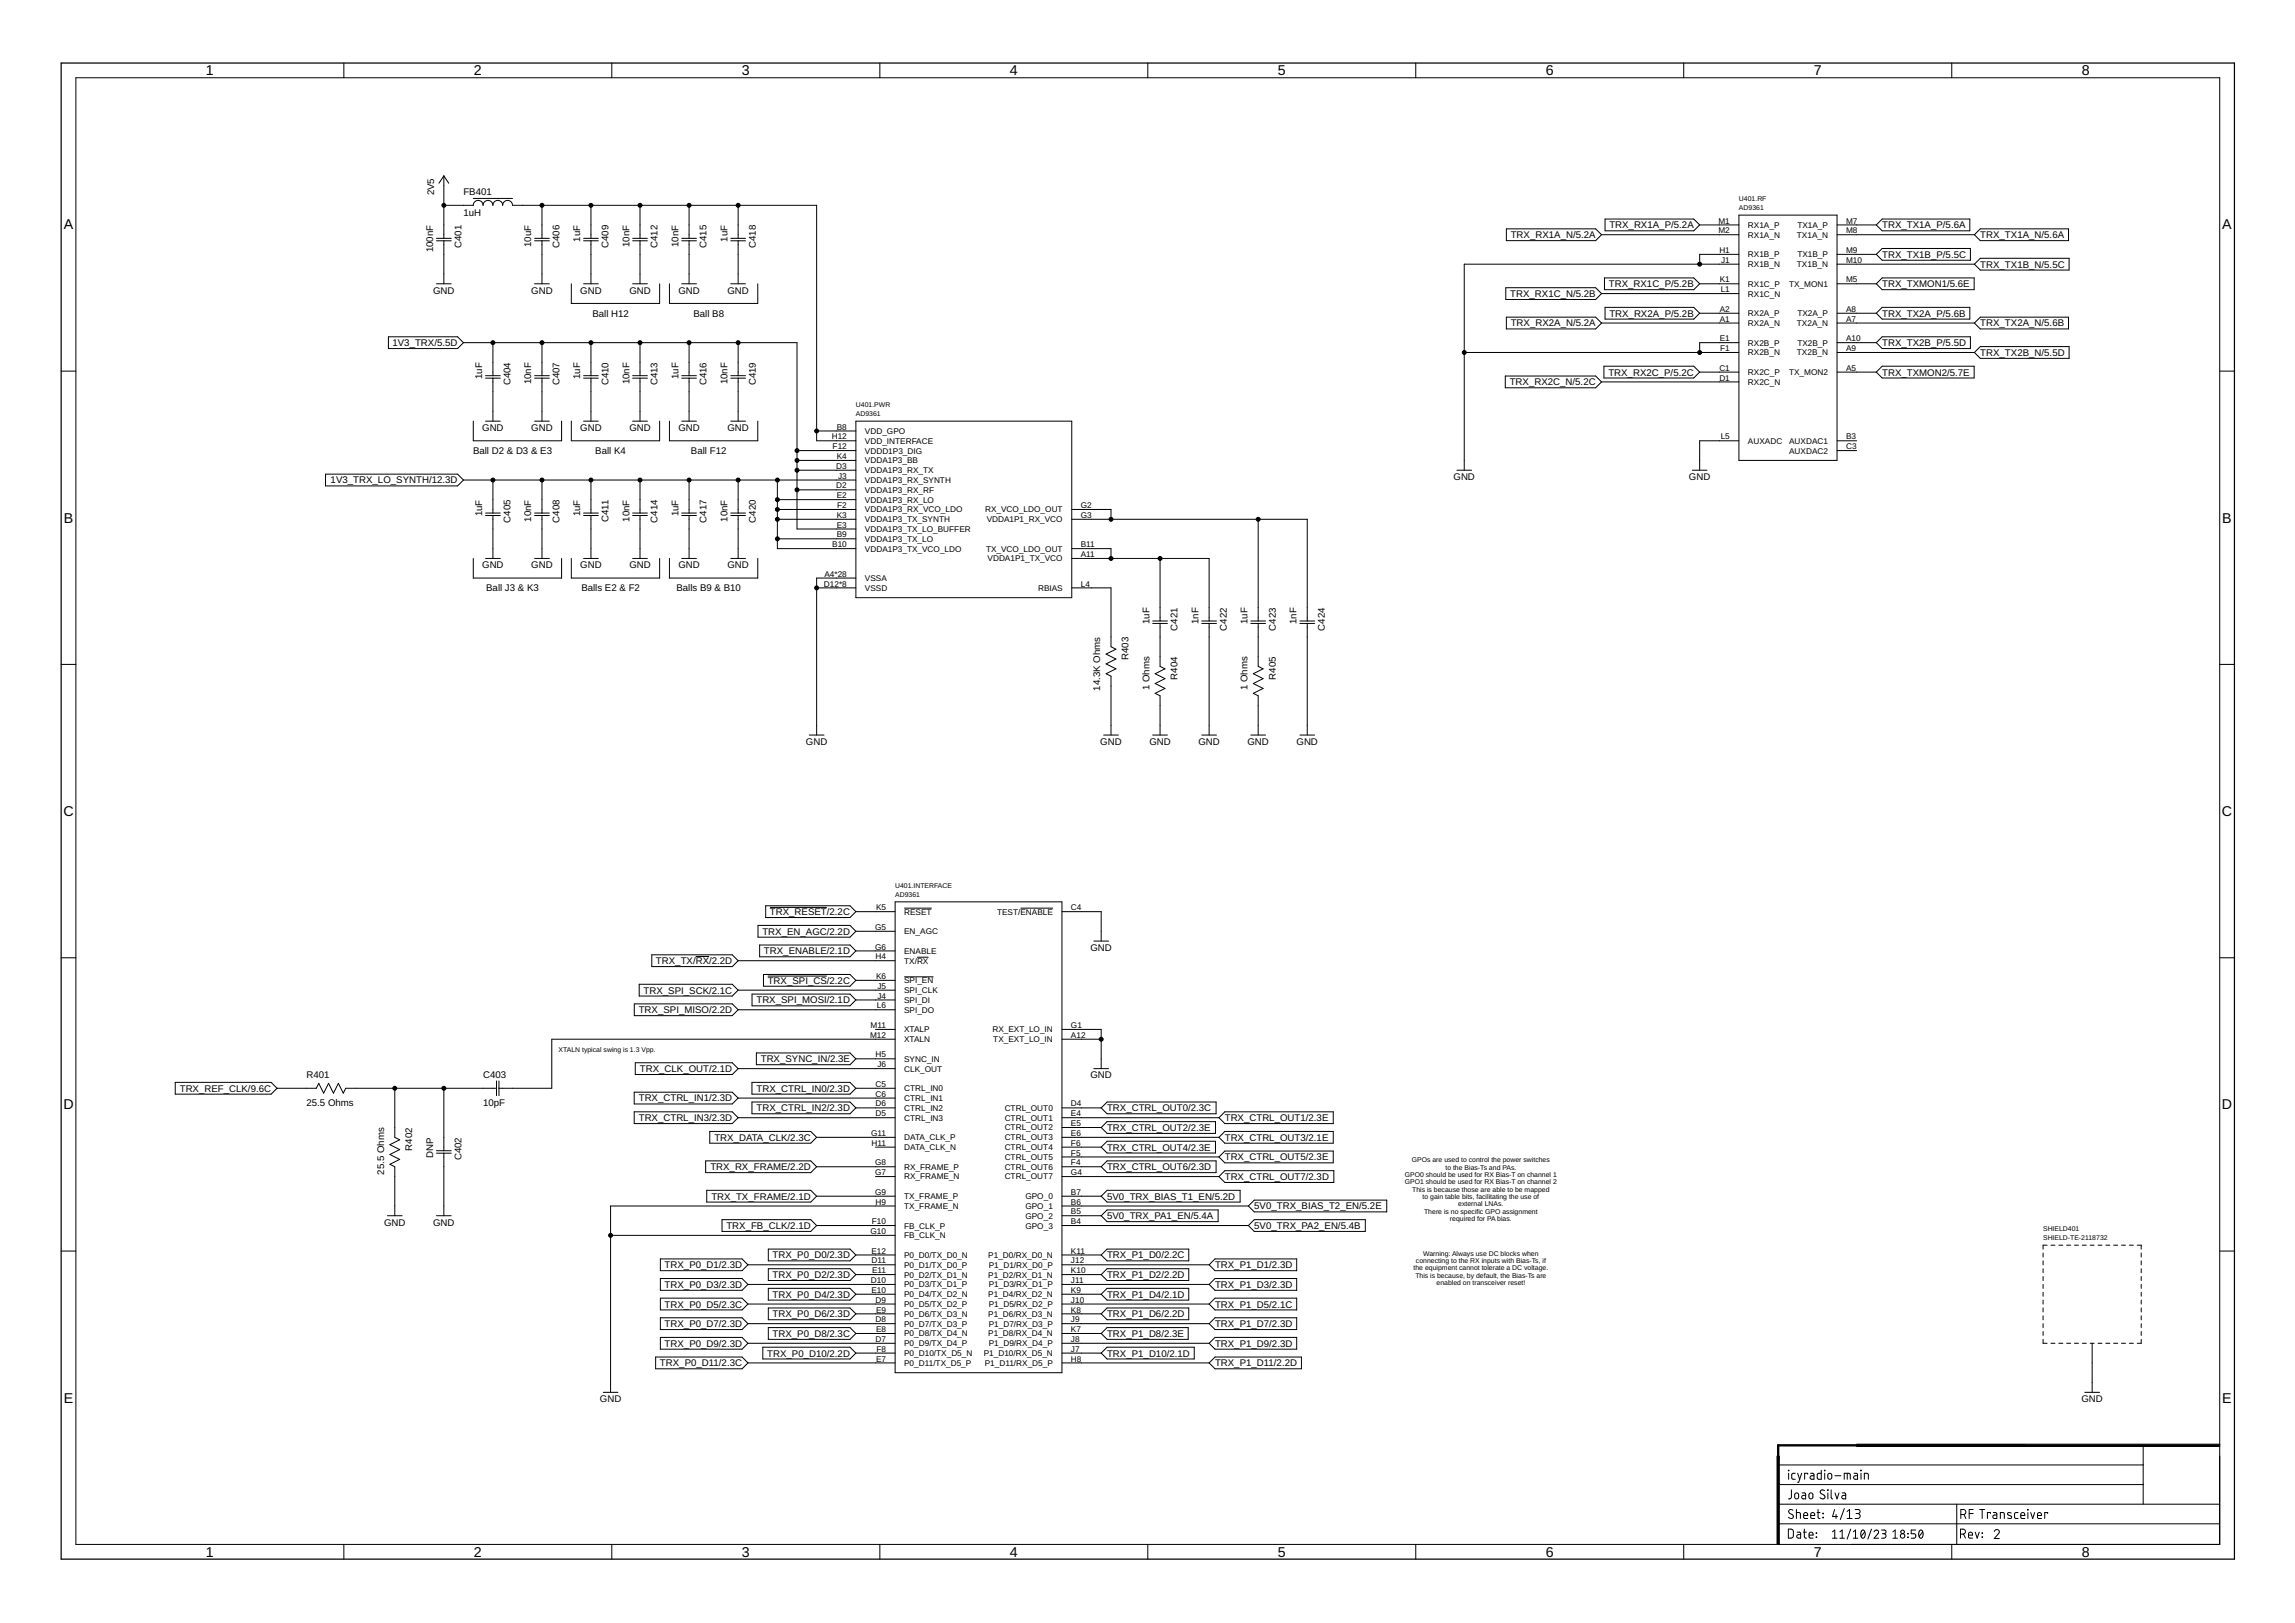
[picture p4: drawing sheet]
<svg xmlns="http://www.w3.org/2000/svg" width="594mm" height="420mm" viewBox="0 0 594 420" stroke-linecap="round" stroke-linejoin="round" font-family="sans-serif">
<defs><g id="words">
<g font-size="3.7">
<text x="53.3" y="19.5">1</text>
<text x="122.7" y="19.5">2</text>
<text x="192" y="19.5">3</text>
<text x="261.4" y="19.5">4</text>
<text x="330.8" y="19.5">5</text>
<text x="400.2" y="19.5">6</text>
<text x="469.5" y="19.5">7</text>
<text x="538.9" y="19.5">8</text>
<text x="16.5" y="59.4">A</text>
<text x="575.3" y="59.4">A</text>
<text x="16.5" y="135.3">B</text>
<text x="575.3" y="135.3">B</text>
<text x="16.4" y="211.3">C</text>
<text x="575.2" y="211.3">C</text>
<text x="16.4" y="287.2">D</text>
<text x="575.2" y="287.2">D</text>
<text x="16.5" y="363.1">E</text>
<text x="575.3" y="363.1">E</text>
<text x="53.3" y="403">1</text>
<text x="122.7" y="403">2</text>
<text x="192" y="403">3</text>
<text x="261.4" y="403">4</text>
<text x="330.8" y="403">5</text>
<text x="400.2" y="403">6</text>
<text x="469.5" y="403">7</text>
<text x="538.9" y="403">8</text>
</g>
<g font-size="2.5">
<text x="112.3" y="50.6" transform="rotate(-90 112.3 50.6)">2V5</text>
<text x="120" y="50.4">FB401</text>
<text x="120" y="55.9">1uH</text>
<text x="416.6" y="59.1">TRX_RX1A_P/5.2A</text>
<text x="487.2" y="59.1">TRX_TX1A_P/5.6A</text>
<text x="112.1" y="65.3" transform="rotate(-90 112.1 65.3)">100nF</text>
<text x="119.4" y="64.2" transform="rotate(-90 119.4 64.2)">C401</text>
<text x="137.5" y="63.9" transform="rotate(-90 137.5 63.9)">10uF</text>
<text x="144.8" y="64.2" transform="rotate(-90 144.8 64.2)">C406</text>
<text x="150.2" y="62.5" transform="rotate(-90 150.2 62.5)">1uF</text>
<text x="157.5" y="64.2" transform="rotate(-90 157.5 64.2)">C409</text>
<text x="162.9" y="63.9" transform="rotate(-90 162.9 63.9)">10nF</text>
<text x="170.2" y="64.2" transform="rotate(-90 170.2 64.2)">C412</text>
<text x="175.6" y="63.9" transform="rotate(-90 175.6 63.9)">10nF</text>
<text x="182.9" y="64.2" transform="rotate(-90 182.9 64.2)">C415</text>
<text x="188.3" y="62.5" transform="rotate(-90 188.3 62.5)">1uF</text>
<text x="195.6" y="64.2" transform="rotate(-90 195.6 64.2)">C418</text>
<text x="391.1" y="61.7">TRX_RX1A_N/5.2A</text>
<text x="512.6" y="61.7">TRX_TX1A_N/5.6A</text>
<text x="487.2" y="66.7">TRX_TX1B_P/5.5C</text>
<text x="512.6" y="69.3">TRX_TX1B_N/5.5C</text>
<text x="112.1" y="76">GND</text>
<text x="137.5" y="76">GND</text>
<text x="150.2" y="76">GND</text>
<text x="162.9" y="76">GND</text>
<text x="175.6" y="76">GND</text>
<text x="188.3" y="76">GND</text>
<text x="390.9" y="76.9">TRX_RX1C_N/5.2B</text>
<text x="416.5" y="74.4">TRX_RX1C_P/5.2B</text>
<text x="487.2" y="74.4">TRX_TXMON1/5.6E</text>
<text x="153.3" y="82">Ball H12</text>
<text x="179.5" y="82">Ball B8</text>
<text x="416.6" y="82">TRX_RX2A_P/5.2B</text>
<text x="487.2" y="82">TRX_TX2A_P/5.6B</text>
<text x="101.6" y="89.6">1V3_TRX/5.5D</text>
<text x="391.1" y="84.5">TRX_RX2A_N/5.2A</text>
<text x="487.2" y="89.6">TRX_TX2B_P/5.5D</text>
<text x="512.6" y="84.5">TRX_TX2A_N/5.6B</text>
<text x="512.6" y="92.1">TRX_TX2B_N/5.5D</text>
<text x="124.8" y="98.1" transform="rotate(-90 124.8 98.1)">1uF</text>
<text x="132.1" y="99.8" transform="rotate(-90 132.1 99.8)">C404</text>
<text x="137.5" y="99.5" transform="rotate(-90 137.5 99.5)">10nF</text>
<text x="144.8" y="99.8" transform="rotate(-90 144.8 99.8)">C407</text>
<text x="150.2" y="98.1" transform="rotate(-90 150.2 98.1)">1uF</text>
<text x="157.5" y="99.8" transform="rotate(-90 157.5 99.8)">C410</text>
<text x="162.9" y="99.5" transform="rotate(-90 162.9 99.5)">10nF</text>
<text x="170.2" y="99.8" transform="rotate(-90 170.2 99.8)">C413</text>
<text x="175.6" y="98.1" transform="rotate(-90 175.6 98.1)">1uF</text>
<text x="182.9" y="99.8" transform="rotate(-90 182.9 99.8)">C416</text>
<text x="188.3" y="99.5" transform="rotate(-90 188.3 99.5)">10nF</text>
<text x="195.6" y="99.8" transform="rotate(-90 195.6 99.8)">C419</text>
<text x="390.8" y="99.8">TRX_RX2C_N/5.2C</text>
<text x="416.3" y="97.2">TRX_RX2C_P/5.2C</text>
<text x="487.2" y="97.2">TRX_TXMON2/5.7E</text>
<text x="124.8" y="111.6">GND</text>
<text x="137.5" y="111.6">GND</text>
<text x="150.2" y="111.6">GND</text>
<text x="162.9" y="111.6">GND</text>
<text x="175.6" y="111.6">GND</text>
<text x="188.3" y="111.6">GND</text>
<text x="122.4" y="117.5">Ball D2 &amp; D3 &amp; E3</text>
<text x="154.1" y="117.5">Ball K4</text>
<text x="178.9" y="117.5">Ball F12</text>
<text x="85.6" y="125.1">1V3_TRX_LO_SYNTH/12.3D</text>
<text x="376.3" y="124.3">GND</text>
<text x="437.2" y="124.3">GND</text>
<text x="124.8" y="133.7" transform="rotate(-90 124.8 133.7)">1uF</text>
<text x="132.1" y="135.3" transform="rotate(-90 132.1 135.3)">C405</text>
<text x="137.5" y="135.1" transform="rotate(-90 137.5 135.1)">10nF</text>
<text x="144.8" y="135.3" transform="rotate(-90 144.8 135.3)">C408</text>
<text x="150.2" y="133.7" transform="rotate(-90 150.2 133.7)">1uF</text>
<text x="157.5" y="135.1" transform="rotate(-90 157.5 135.1)">C411</text>
<text x="162.9" y="135.1" transform="rotate(-90 162.9 135.1)">10nF</text>
<text x="170.2" y="135.3" transform="rotate(-90 170.2 135.3)">C414</text>
<text x="175.6" y="133.7" transform="rotate(-90 175.6 133.7)">1uF</text>
<text x="182.9" y="135.3" transform="rotate(-90 182.9 135.3)">C417</text>
<text x="188.3" y="135.1" transform="rotate(-90 188.3 135.1)">10nF</text>
<text x="195.6" y="135.3" transform="rotate(-90 195.6 135.3)">C420</text>
<text x="124.8" y="147.1">GND</text>
<text x="137.5" y="147.1">GND</text>
<text x="150.2" y="147.1">GND</text>
<text x="162.9" y="147.1">GND</text>
<text x="175.6" y="147.1">GND</text>
<text x="188.3" y="147.1">GND</text>
<text x="125.8" y="153.1">Ball J3 &amp; K3</text>
<text x="150.5" y="153.1">Balls E2 &amp; F2</text>
<text x="175.1" y="153.1">Balls B9 &amp; B10</text>
<text x="297.5" y="161.6" transform="rotate(-90 297.5 161.6)">1uF</text>
<text x="310.2" y="161.6" transform="rotate(-90 310.2 161.6)">1nF</text>
<text x="322.9" y="161.6" transform="rotate(-90 322.9 161.6)">1uF</text>
<text x="335.6" y="161.6" transform="rotate(-90 335.6 161.6)">1nF</text>
<text x="304.8" y="163.3" transform="rotate(-90 304.8 163.3)">C421</text>
<text x="317.5" y="163.3" transform="rotate(-90 317.5 163.3)">C422</text>
<text x="330.2" y="163.3" transform="rotate(-90 330.2 163.3)">C423</text>
<text x="342.9" y="163.3" transform="rotate(-90 342.9 163.3)">C424</text>
<text x="292.1" y="170.9" transform="rotate(-90 292.1 170.9)">R403</text>
<text x="284.8" y="178.8" transform="rotate(-90 284.8 178.8)">14.3K Ohms</text>
<text x="297.5" y="178.7" transform="rotate(-90 297.5 178.7)">1 Ohms</text>
<text x="304.8" y="176" transform="rotate(-90 304.8 176)">R404</text>
<text x="322.9" y="178.7" transform="rotate(-90 322.9 178.7)">1 Ohms</text>
<text x="330.2" y="176" transform="rotate(-90 330.2 176)">R405</text>
<text x="208.6" y="192.8">GND</text>
<text x="284.8" y="192.8">GND</text>
<text x="297.5" y="192.8">GND</text>
<text x="310.2" y="192.8">GND</text>
<text x="322.9" y="192.8">GND</text>
<text x="335.6" y="192.8">GND</text>
<text x="199.3" y="236.9">TRX_RESET/2.2C</text>
<text x="197.4" y="242">TRX_EN_AGC/2.2D</text>
<text x="169.8" y="249.6">TRX_TX/RX/2.2D</text>
<text x="197.8" y="247.1">TRX_ENABLE/2.1D</text>
<text x="282.3" y="246.2">GND</text>
<text x="166.6" y="257.2">TRX_SPI_SCK/2.1C</text>
<text x="198.7" y="254.7">TRX_SPI_CS/2.2C</text>
<text x="165.3" y="262.3">TRX_SPI_MISO/2.2D</text>
<text x="195.8" y="259.8">TRX_SPI_MOSI/2.1D</text>
<text x="196.9" y="275">TRX_SYNC_IN/2.3E</text>
<text x="79.3" y="279">R401</text>
<text x="125" y="279">C403</text>
<text x="165.6" y="277.5">TRX_CLK_OUT/2.1D</text>
<text x="282.3" y="279.2">GND</text>
<text x="46.5" y="282.6">TRX_REF_CLK/9.6C</text>
<text x="79.3" y="286.3">25.5 Ohms</text>
<text x="125" y="286.3">10pF</text>
<text x="165.4" y="285.2">TRX_CTRL_IN1/2.3D</text>
<text x="195.8" y="282.6">TRX_CTRL_IN0/2.3D</text>
<text x="195.8" y="287.7">TRX_CTRL_IN2/2.3D</text>
<text x="286.6" y="287.7">TRX_CTRL_OUT0/2.3C</text>
<text x="165.4" y="290.2">TRX_CTRL_IN3/2.3D</text>
<text x="286.6" y="292.8">TRX_CTRL_OUT2/2.3E</text>
<text x="317.1" y="290.2">TRX_CTRL_OUT1/2.3E</text>
<text x="106.7" y="297.9" transform="rotate(-90 106.7 297.9)">R402</text>
<text x="112.1" y="299.7" transform="rotate(-90 112.1 299.7)">DNP</text>
<text x="184.9" y="295.3">TRX_DATA_CLK/2.3C</text>
<text x="286.6" y="297.8">TRX_CTRL_OUT4/2.3E</text>
<text x="317.1" y="295.3">TRX_CTRL_OUT3/2.1E</text>
<text x="99.4" y="304.1" transform="rotate(-90 99.4 304.1)">25.5 Ohms</text>
<text x="119.4" y="300.4" transform="rotate(-90 119.4 300.4)">C402</text>
<text x="183.9" y="302.9">TRX_RX_FRAME/2.2D</text>
<text x="286.6" y="302.9">TRX_CTRL_OUT6/2.3D</text>
<text x="317.1" y="300.4">TRX_CTRL_OUT5/2.3E</text>
<text x="317.1" y="305.5">TRX_CTRL_OUT7/2.3D</text>
<text x="184.2" y="310.5">TRX_TX_FRAME/2.1D</text>
<text x="286.6" y="310.5">5V0_TRX_BIAS_T1_EN/5.2D</text>
<text x="99.4" y="317.3">GND</text>
<text x="112.1" y="317.3">GND</text>
<text x="286.6" y="315.6">5V0_TRX_PA1_EN/5.4A</text>
<text x="324.7" y="313.1">5V0_TRX_BIAS_T2_EN/5.2E</text>
<text x="188" y="318.2">TRX_FB_CLK/2.1D</text>
<text x="324.7" y="318.2">5V0_TRX_PA2_EN/5.4B</text>
<text x="172" y="328.3">TRX_P0_D1/2.3D</text>
<text x="200" y="325.8">TRX_P0_D0/2.3D</text>
<text x="286.6" y="325.8">TRX_P1_D0/2.2C</text>
<text x="314.5" y="328.3">TRX_P1_D1/2.3D</text>
<text x="172" y="333.4">TRX_P0_D3/2.3D</text>
<text x="200" y="330.9">TRX_P0_D2/2.3D</text>
<text x="200" y="335.9">TRX_P0_D4/2.3D</text>
<text x="286.6" y="330.9">TRX_P1_D2/2.2D</text>
<text x="286.6" y="335.9">TRX_P1_D4/2.1D</text>
<text x="314.5" y="333.4">TRX_P1_D3/2.3D</text>
<text x="172" y="338.5">TRX_P0_D5/2.3C</text>
<text x="200" y="341">TRX_P0_D6/2.3D</text>
<text x="286.6" y="341">TRX_P1_D6/2.2D</text>
<text x="314.5" y="338.5">TRX_P1_D5/2.1C</text>
<text x="172" y="343.6">TRX_P0_D7/2.3D</text>
<text x="200" y="346.1">TRX_P0_D8/2.3C</text>
<text x="286.6" y="346.1">TRX_P1_D8/2.3E</text>
<text x="314.5" y="343.6">TRX_P1_D7/2.3D</text>
<text x="170.8" y="353.7">TRX_P0_D11/2.3C</text>
<text x="172" y="348.6">TRX_P0_D9/2.3D</text>
<text x="198.6" y="351.2">TRX_P0_D10/2.2D</text>
<text x="286.6" y="351.2">TRX_P1_D10/2.1D</text>
<text x="314.5" y="348.6">TRX_P1_D9/2.3D</text>
<text x="314.5" y="353.7">TRX_P1_D11/2.2D</text>
<text x="155.3" y="363">GND</text>
<text x="538.8" y="363">GND</text>
</g>
<g font-size="2.1">
<text x="444.8" y="57.9">M1</text>
<text x="452.5" y="59">RX1A_P</text>
<text x="465.3" y="59">TX1A_P</text>
<text x="477.9" y="57.9">M7</text>
<text x="444.8" y="60.4">M2</text>
<text x="445.1" y="65.5">H1</text>
<text x="452.5" y="61.5">RX1A_N</text>
<text x="465.1" y="61.5">TX1A_N</text>
<text x="477.9" y="60.4">M8</text>
<text x="477.9" y="65.5">M9</text>
<text x="445.5" y="68">J1</text>
<text x="452.5" y="66.6">RX1B_P</text>
<text x="452.5" y="69.1">RX1B_N</text>
<text x="465.1" y="69.1">TX1B_N</text>
<text x="465.3" y="66.6">TX1B_P</text>
<text x="477.9" y="68">M10</text>
<text x="445.2" y="73.1">K1</text>
<text x="445.4" y="75.7">L1</text>
<text x="452.5" y="74.2">RX1C_P</text>
<text x="452.5" y="76.8">RX1C_N</text>
<text x="463.1" y="74.2">TX_MON1</text>
<text x="477.9" y="73.1">M5</text>
<text x="445.2" y="80.7">A2</text>
<text x="445.2" y="83.3">A1</text>
<text x="452.5" y="81.8">RX2A_P</text>
<text x="465.3" y="81.8">TX2A_P</text>
<text x="477.9" y="80.7">A8</text>
<text x="477.9" y="83.3">A7</text>
<text x="445.2" y="88.3">E1</text>
<text x="452.5" y="84.4">RX2A_N</text>
<text x="452.5" y="89.5">RX2B_P</text>
<text x="465.1" y="84.4">TX2A_N</text>
<text x="465.3" y="89.5">TX2B_P</text>
<text x="477.9" y="88.3">A10</text>
<text x="445.1" y="96">C1</text>
<text x="445.3" y="90.9">F1</text>
<text x="452.5" y="92">RX2B_N</text>
<text x="465.1" y="92">TX2B_N</text>
<text x="477.9" y="90.9">A9</text>
<text x="477.9" y="96">A5</text>
<text x="445.1" y="98.5">D1</text>
<text x="452.5" y="97.1">RX2C_P</text>
<text x="452.5" y="99.6">RX2C_N</text>
<text x="463.1" y="97.1">TX_MON2</text>
<text x="215.3" y="113.7">H12</text>
<text x="216.6" y="111.2">B8</text>
<text x="223.9" y="112.3">VDD_GPO</text>
<text x="445.4" y="113.7">L5</text>
<text x="477.9" y="113.7">B3</text>
<text x="215.5" y="116.3">F12</text>
<text x="216.6" y="118.8">K4</text>
<text x="223.9" y="117.4">VDDD1P3_DIG</text>
<text x="223.9" y="114.9">VDD_INTERFACE</text>
<text x="223.9" y="119.9">VDDA1P3_BB</text>
<text x="452.5" y="114.9">AUXADC</text>
<text x="463.1" y="117.4">AUXDAC2</text>
<text x="463.1" y="114.9">AUXDAC1</text>
<text x="477.9" y="116.3">C3</text>
<text x="216.5" y="121.4">D3</text>
<text x="217" y="123.9">J3</text>
<text x="223.9" y="122.5">VDDA1P3_RX_TX</text>
<text x="223.9" y="125">VDDA1P3_RX_SYNTH</text>
<text x="216.5" y="126.4">D2</text>
<text x="216.6" y="129">E2</text>
<text x="216.7" y="131.5">F2</text>
<text x="223.9" y="127.6">VDDA1P3_RX_RF</text>
<text x="223.9" y="130.1">VDDA1P3_RX_LO</text>
<text x="279.8" y="131.5">G2</text>
<text x="216.6" y="136.6">E3</text>
<text x="216.6" y="134.1">K3</text>
<text x="223.9" y="137.7">VDDA1P3_TX_LO_BUFFER</text>
<text x="223.9" y="132.6">VDDA1P3_RX_VCO_LDO</text>
<text x="223.9" y="135.2">VDDA1P3_TX_SYNTH</text>
<text x="255" y="132.6">RX_VCO_LDO_OUT</text>
<text x="255.4" y="135.2">VDDA1P1_RX_VCO</text>
<text x="279.8" y="134.1">G3</text>
<text x="215.4" y="141.7">B10</text>
<text x="216.6" y="139.1">B9</text>
<text x="223.9" y="140.3">VDDA1P3_TX_LO</text>
<text x="223.9" y="142.8">VDDA1P3_TX_VCO_LDO</text>
<text x="255.2" y="142.8">TX_VCO_LDO_OUT</text>
<text x="279.8" y="141.7">B11</text>
<text x="213.4" y="149.3">A4*28</text>
<text x="255.6" y="145.3">VDDA1P1_TX_VCO</text>
<text x="279.8" y="144.2">A11</text>
<text x="213.3" y="151.8">D12*8</text>
<text x="223.9" y="153">VSSD</text>
<text x="223.9" y="150.4">VSSA</text>
<text x="268.7" y="153">RBIAS</text>
<text x="279.8" y="151.8">L4</text>
<text x="226.8" y="235.7">K5</text>
<text x="234.1" y="236.8">RESET</text>
<text x="258.1" y="236.8">TEST/ENABLE</text>
<text x="277.2" y="235.7">C4</text>
<text x="226.5" y="240.7">G5</text>
<text x="226.5" y="245.8">G6</text>
<text x="234.1" y="241.8">EN_AGC</text>
<text x="226.6" y="248.3">H4</text>
<text x="234.1" y="249.5">TX/RX</text>
<text x="234.1" y="246.9">ENABLE</text>
<text x="226.8" y="253.4">K6</text>
<text x="227.1" y="256">J5</text>
<text x="234.1" y="254.5">SPI_EN</text>
<text x="234.1" y="257.1">SPI_CLK</text>
<text x="227" y="261">L6</text>
<text x="227.1" y="258.5">J4</text>
<text x="234.1" y="259.6">SPI_DI</text>
<text x="234.1" y="262.2">SPI_DO</text>
<text x="225.2" y="268.7">M12</text>
<text x="225.4" y="266.1">M11</text>
<text x="234.1" y="269.8">XTALN</text>
<text x="234.1" y="267.2">XTALP</text>
<text x="256.9" y="267.2">RX_EXT_LO_IN</text>
<text x="257.1" y="269.8">TX_EXT_LO_IN</text>
<text x="277.2" y="266.1">G1</text>
<text x="277.2" y="268.7">A12</text>
<text x="226.6" y="273.7">H5</text>
<text x="234.1" y="274.9">SYNC_IN</text>
<text x="226.6" y="281.4">C5</text>
<text x="227.1" y="276.3">J6</text>
<text x="234.1" y="277.4">CLK_OUT</text>
<text x="226.6" y="283.9">C6</text>
<text x="226.6" y="286.4">D6</text>
<text x="234.1" y="282.5">CTRL_IN0</text>
<text x="234.1" y="285">CTRL_IN1</text>
<text x="234.1" y="287.6">CTRL_IN2</text>
<text x="260.1" y="287.6">CTRL_OUT0</text>
<text x="277.2" y="286.4">D4</text>
<text x="226.6" y="289">D5</text>
<text x="234.1" y="290.1">CTRL_IN3</text>
<text x="260.1" y="290.1">CTRL_OUT1</text>
<text x="260.1" y="292.6">CTRL_OUT2</text>
<text x="277.2" y="289">E4</text>
<text x="277.2" y="291.5">E5</text>
<text x="225.5" y="294.1">G11</text>
<text x="225.6" y="296.6">H11</text>
<text x="234.1" y="297.7">DATA_CLK_N</text>
<text x="234.1" y="295.2">DATA_CLK_P</text>
<text x="260.1" y="295.2">CTRL_OUT3</text>
<text x="260.1" y="297.7">CTRL_OUT4</text>
<text x="277.2" y="294.1">E6</text>
<text x="277.2" y="296.6">F6</text>
<text x="277.2" y="299.1">F5</text>
<text x="226.5" y="304.2">G7</text>
<text x="226.5" y="301.7">G8</text>
<text x="234.1" y="305.3">RX_FRAME_N</text>
<text x="234.1" y="302.8">RX_FRAME_P</text>
<text x="260.1" y="300.3">CTRL_OUT5</text>
<text x="260.1" y="302.8">CTRL_OUT6</text>
<text x="260.1" y="305.3">CTRL_OUT7</text>
<text x="277.2" y="301.7">F4</text>
<text x="277.2" y="304.2">G4</text>
<text x="226.5" y="309.3">G9</text>
<text x="226.6" y="311.8">H9</text>
<text x="234.1" y="310.4">TX_FRAME_P</text>
<text x="265.4" y="310.4">GPO_0</text>
<text x="277.2" y="309.3">B7</text>
<text x="277.2" y="311.8">B6</text>
<text x="225.7" y="316.9">F10</text>
<text x="234.1" y="313">TX_FRAME_N</text>
<text x="265.4" y="313">GPO_1</text>
<text x="265.4" y="315.5">GPO_2</text>
<text x="277.2" y="314.4">B5</text>
<text x="277.2" y="316.9">B4</text>
<text x="225.3" y="319.5">G10</text>
<text x="234.1" y="320.6">FB_CLK_N</text>
<text x="234.1" y="318">FB_CLK_P</text>
<text x="265.4" y="318">GPO_3</text>
<text x="225.6" y="324.5">E12</text>
<text x="225.6" y="327.1">D11</text>
<text x="225.7" y="329.6">E11</text>
<text x="234.1" y="325.7">P0_D0/TX_D0_N</text>
<text x="234.1" y="328.2">P0_D1/TX_D0_P</text>
<text x="255.8" y="325.7">P1_D0/RX_D0_N</text>
<text x="256" y="328.2">P1_D1/RX_D0_P</text>
<text x="277.2" y="324.5">K11</text>
<text x="277.2" y="327.1">J12</text>
<text x="277.2" y="329.6">K10</text>
<text x="225.5" y="332.2">D10</text>
<text x="225.6" y="334.7">E10</text>
<text x="234.1" y="330.7">P0_D2/TX_D1_N</text>
<text x="234.1" y="333.3">P0_D3/TX_D1_P</text>
<text x="234.1" y="335.8">P0_D4/TX_D2_N</text>
<text x="255.8" y="330.7">P1_D2/RX_D1_N</text>
<text x="255.8" y="335.8">P1_D4/RX_D2_N</text>
<text x="256" y="333.3">P1_D3/RX_D1_P</text>
<text x="277.2" y="332.2">J11</text>
<text x="277.2" y="334.7">K9</text>
<text x="226.6" y="337.2">D9</text>
<text x="226.8" y="339.8">E9</text>
<text x="234.1" y="338.4">P0_D5/TX_D2_P</text>
<text x="234.1" y="340.9">P0_D6/TX_D3_N</text>
<text x="255.8" y="340.9">P1_D6/RX_D3_N</text>
<text x="256" y="338.4">P1_D5/RX_D2_P</text>
<text x="277.2" y="337.2">J10</text>
<text x="277.2" y="339.8">K8</text>
<text x="226.6" y="342.3">D8</text>
<text x="226.6" y="347.4">D7</text>
<text x="226.8" y="344.9">E8</text>
<text x="234.1" y="343.4">P0_D7/TX_D3_P</text>
<text x="234.1" y="346">P0_D8/TX_D4_N</text>
<text x="255.8" y="346">P1_D8/RX_D4_N</text>
<text x="256" y="343.4">P1_D7/RX_D3_P</text>
<text x="277.2" y="342.3">J9</text>
<text x="277.2" y="344.9">K7</text>
<text x="277.2" y="347.4">J8</text>
<text x="226.8" y="352.5">E7</text>
<text x="226.9" y="349.9">F8</text>
<text x="234.1" y="348.5">P0_D9/TX_D4_P</text>
<text x="234.1" y="351.1">P0_D10/TX_D5_N</text>
<text x="234.1" y="353.6">P0_D11/TX_D5_P</text>
<text x="254.6" y="351.1">P1_D10/RX_D5_N</text>
<text x="254.9" y="353.6">P1_D11/RX_D5_P</text>
<text x="256" y="348.5">P1_D9/RX_D4_P</text>
<text x="277.2" y="349.9">J7</text>
<text x="277.2" y="352.5">H8</text>
</g>
<g font-size="1.8">
<text x="450.1" y="52.1">U401.RF</text>
<text x="450.1" y="54.4">AD9361</text>
<text x="221.6" y="107.8">AD9361</text>
<text x="221.6" y="105.5">U401.PWR</text>
<text x="231.7" y="232.2">AD9361</text>
<text x="231.7" y="229.9">U401.INTERFACE</text>
<text x="144.6" y="272.3">XTALN typical swing is 1.3 Vpp.</text>
<text x="363.7" y="304.7">GPO0 should be used for RX Bias-T on channel 1</text>
<text x="365.5" y="300.9">GPOs are used to control the power switches</text>
<text x="374.2" y="302.8">to the Bias-Ts and PAs.</text>
<text x="363.7" y="306.6">GPO1 should be used for RX Bias-T on channel 2</text>
<text x="365.6" y="308.5">This is because those are able to be mapped</text>
<text x="368.2" y="310.4">to gain table bits, facilitating the use of</text>
<text x="368.7" y="314.2">There is no specific GPO assignment</text>
<text x="375.3" y="316.1">required for PA bias.</text>
<text x="377.5" y="312.3">external LNAs.</text>
<text x="528.9" y="321.1">SHIELD-TE-2118732</text>
<text x="528.9" y="318.8">SHIELD401</text>
<text x="365.9" y="328.8">the equipment cannot tolerate a DC voltage.</text>
<text x="366.5" y="326.9">connecting to the RX inputs with Bias-Ts, if</text>
<text x="368.4" y="325">Warning: Always use DC blocks when</text>
<text x="366.4" y="330.7">This is because, by default, the Bias-Ts are</text>
<text x="371.8" y="332.6">enabled on transceiver reset!</text>
</g>
</g></defs>
<g fill="none" stroke="#000" stroke-width=".26">
<path d="M89 16.3v3.8M158.4 16.3v3.8M227.8 16.3v3.8M297.1 16.3v3.8M366.5 16.3v3.8M435.8 16.3v3.8M505.2 16.3v3.8M19.6 20.1h555v379.7h-555zM114.9 53.1h7.6a1.27 1.27 0 0 1 1.3-1.2 1.27 1.27 0 0 1 1.3 1.2 1.27 1.27 0 0 1 1.2-1.2 1.27 1.27 0 0 1 1.3 1.2 1.27 1.27 0 0 1 1.3-1.2 1.27 1.27 0 0 1 1.2 1.2 1.27 1.27 0 0 1 1.3-1.2 1.27 1.27 0 0 1 1.3 1.2h78.7v61h10.2M114.9 45.5v16.2M114.9 45.5l1.3 1.9M114.9 45.5l-1.3 1.9"/>
<path d="M122.5 51.4h10.2M140.3 53.1v8.6M153 53.1v8.6M165.7 53.1v8.6M178.4 53.1v8.6M191.1 53.1v8.6M389.9 59.2h23.1l1.6 1.6-1.6 1.5h-23.1zM415.5 56.7h22.9l1.6 1.5-1.6 1.6h-22.9zM440 58.2h10.1M450.1 55.7h25.4v63.5h-25.4zM475.5 58.2h10.2M487.2 56.7h22.7v3.1h-22.7l-1.5-1.6z"/>
<path d="M512.6 59.2h22.9v3.1h-22.9l-1.5-1.5zM113 62.3h3.8M113 73.5h3.8M113 61.7h3.8M114.9 62.3v11.2M138.4 62.3h3.8M138.4 73.5h3.8M138.4 61.7h3.8M140.3 62.3v11.2M147.9 73.5v5h22.9v-5M151.1 62.3h3.8M151.1 73.5h3.8"/>
<path d="M151.1 61.7h3.8M153 62.3v11.2M163.8 62.3h3.8M163.8 73.5h3.8M163.8 61.7h3.8M165.7 62.3v11.2M173.3 73.5v5h22.9v-5M176.5 62.3h3.8M176.5 73.5h3.8M176.5 61.7h3.8M178.4 62.3v11.2M189.2 62.3h3.8"/>
<path d="M189.2 73.5h3.8M189.2 61.7h3.8M191.1 62.3v11.2M389.8 74.5h23.2l1.6 1.5-1.6 1.5h-23.2zM414.6 60.8h35.5M414.6 76h35.5M415.3 71.9h23.1l1.6 1.6-1.6 1.5h-23.1zM415.5 79.6h22.9l1.6 1.5-1.6 1.5h-22.9zM440 73.5h10.1M450.1 65.8h-10.1v2.6M450.1 68.4h-71.1v53.3M475.5 60.8h35.6"/>
<path d="M475.5 65.8h10.2M475.5 68.4h35.6M475.5 73.5h10.2M487.2 71.9h23.8v3.1h-23.8l-1.5-1.5zM487.2 79.6h22.7v3h-22.7l-1.5-1.5zM487.2 64.3h22.9v3.1h-22.9l-1.5-1.6zM512.6 66.9h23v3h-23l-1.5-1.5zM15.8 96.1h3.8M100.5 87.2h17.9l1.6 1.5-1.6 1.5h-17.9zM120 88.7h86.3v48.2h15.3M125.7 97.3h3.8M125.7 97.9h3.8"/>
<path d="M127.6 88.7v8.6M127.6 97.9v11.1M138.4 97.3h3.8M138.4 97.9h3.8M140.3 88.7v8.6M140.3 97.9v11.1M151.1 97.3h3.8M151.1 97.9h3.8M153 88.7v8.6M153 97.9v11.1M163.8 97.3h3.8M163.8 97.9h3.8"/>
<path d="M165.7 88.7v8.6M165.7 97.9v11.1M176.5 97.3h3.8M176.5 97.9h3.8M178.4 88.7v8.6M178.4 97.9v11.1M189.2 97.3h3.8M189.2 97.9h3.8M191.1 88.7v8.6M191.1 97.9v11.1M379 91.2h71.1M389.7 97.3h23.3l1.6 1.6-1.6 1.5h-23.3z"/>
<path d="M389.9 82.1h23.1l1.6 1.5-1.6 1.6h-23.1zM414.6 83.6h35.5M414.6 98.9h35.5M415.2 94.8h23.2l1.6 1.5-1.6 1.6h-23.2zM440 81.1h10.1M440 96.3h10.1M450.1 88.7h-10.1v2.5M475.5 81.1h10.2M475.5 83.6h35.6M475.5 88.7h10.2M475.5 91.2h35.6M475.5 96.3h10.2"/>
<path d="M487.2 87.2h22.9v3h-22.9l-1.5-1.5zM487.2 94.8h23.8v3.1h-23.8l-1.5-1.6zM511.1 91.2l1.5-1.5h23v3.1h-23zM512.6 82.1h22.9v3.1h-22.9l-1.5-1.6zM574.6 96.1h3.8M122.5 109v5.1h22.9v-5.1M125.7 109h3.8M138.4 109h3.8M147.9 109v5.1h22.9v-5.1M151.1 109h3.8M163.8 109h3.8M173.3 109v5.1h22.9v-5.1"/>
<path d="M176.5 109h3.8M189.2 109h3.8M206.3 119.2h15.3M206.3 116.6h15.3M211.4 111.6h10.2M221.6 109h55.8v45.7h-55.8zM450.1 114.1h-10.1v7.6M475.5 114.1h5.1M475.5 116.6h5.1M84.3 122.7h34.1l1.6 1.6-1.6 1.5h-34.1zM120 124.3h101.6M125.7 132.8h3.8"/>
<path d="M125.7 133.5h3.8M127.6 124.3v8.5M127.6 133.5v11.1M138.4 132.8h3.8M138.4 133.5h3.8M140.3 124.3v8.5M140.3 133.5v11.1M151.1 132.8h3.8M151.1 133.5h3.8M153 124.3v8.5M153 133.5v11.1M163.8 132.8h3.8"/>
<path d="M163.8 133.5h3.8M165.7 124.3v8.5M165.7 133.5v11.1M176.5 132.8h3.8M176.5 133.5h3.8M178.4 124.3v8.5M178.4 133.5v11.1M189.2 132.8h3.8M189.2 133.5h3.8M191.1 124.3v8.5M191.1 133.5v11.1M201.2 139.5h20.4"/>
<path d="M201.2 124.3v17.7h20.4M201.2 129.3h20.4M201.2 131.9h20.4M201.2 134.4h20.4M206.3 126.8h15.3M206.3 121.7h15.3M277.4 131.9h10.2v2.5M277.4 134.4h61v26.4M325.7 134.4v26.4M377.1 121.7h3.8M438.1 121.7h3.8M122.5 144.6v5h22.9v-5"/>
<path d="M125.7 144.6h3.8M138.4 144.6h3.8M147.9 144.6v5h22.9v-5M151.1 144.6h3.8M163.8 144.6h3.8M173.3 144.6v5h22.9v-5M176.5 144.6h3.8M189.2 144.6h3.8M211.4 152.2h10.2M221.6 149.6h-10.2v40.7M277.4 144.6h35.6v16.2M277.4 152.2h10.2v15.2l1.3 .7-2.6 1.2 2.6 1.3-2.6 1.3 2.6 1.2-2.6 1.3 1.3 .6v15.3"/>
<path d="M277.4 142h10.2v2.6M300.3 144.6v16.2M15.8 172h3.8M298.4 160.8h3.8M298.4 161.4h3.8M300.3 161.4v11.1l1.3 .6-2.6 1.3 2.6 1.3-2.6 1.3 2.6 1.2-2.6 1.3 1.3 .6v10.2M311.1 160.8h3.8M311.1 161.4h3.8M313 161.4v28.9M323.8 160.8h3.8M323.8 161.4h3.8M325.7 161.4v11.1l1.3 .6-2.6 1.3 2.6 1.3-2.6 1.3 2.6 1.2-2.6 1.3 1.3 .6v10.2"/>
<path d="M336.5 160.8h3.8M336.5 161.4h3.8M338.4 161.4v28.9M574.6 172h3.8M209.5 190.3h3.8M285.7 190.3h3.8M298.4 190.3h3.8M311.1 190.3h3.8M323.8 190.3h3.8M336.5 190.3h3.8M196.2 239.6h23.8l1.6 1.5-1.6 1.5h-23.8zM198.2 234.5h21.8l1.6 1.5-1.6 1.5h-21.8z"/>
<path d="M199.3 234.9h14.7M221.6 236h10.1M231.7 233.5h43.2v121.9h-43.2zM234.1 235.1h7.1M264.2 235.1h8.4M274.9 236h10.2v7.6M15.8 247.9h3.8M164.2 259.9h25.3l1.6 1.5-1.6 1.5h-25.3zM165.5 254.8h24l1.6 1.5-1.6 1.6h-24zM168.7 247.2h20.8l1.6 1.5-1.6 1.5h-20.8zM180.1 247.6h3.5M191.1 248.7h40.6"/>
<path d="M191.1 256.3h40.6M194.7 257.3h25.3l1.6 1.6-1.6 1.5h-25.3zM196.6 244.6h23.4l1.6 1.6-1.6 1.5h-23.4zM197.6 252.3h22.4l1.6 1.5-1.6 1.5h-22.4zM198.7 252.7h15.3M221.6 241.1h10.1M221.6 246.2h10.1M221.6 253.8h10.1M221.6 258.9h10.1M234.1 252.9h7.5M237.4 247.8h2.9M283.1 243.6h3.9"/>
<path d="M574.6 247.9h3.8M128.5 279.8v3.8M129.2 279.8v3.8M164.4 275.1h25.1l1.6 1.5-1.6 1.6h-25.1zM191.1 276.6h40.6M191.1 261.4h40.6M195.8 272.6h24.2l1.6 1.5-1.6 1.5h-24.2zM221.6 274.1h10.1M226.6 266.5h5.1M231.7 269h-88.9v12.7h-13.6M274.9 266.5h10.2v10.1M274.9 269h10.2"/>
<path d="M283.1 276.6h3.9M45.4 280.2h24.8l1.5 1.5-1.5 1.6h-24.8zM71.7 281.7h10.2l.6-1.2 1.3 2.5 1.2-2.5 1.3 2.5 1.3-2.5 1.3 2.5 .6-1.3h39M102.2 281.7v12.7l1.3 .7-2.6 1.2 2.6 1.3-2.6 1.3 2.6 1.2-2.6 1.3 1.3 .6v12.7M113 297.9h3.8M113 298.5h3.8M114.9 281.7v16.2M114.9 298.5v16.2M164.2 282.7h25.3l1.6 1.6-1.6 1.5h-25.3zM164.2 287.8h25.3l1.6 1.5-1.6 1.6h-25.3zM183.7 292.9h26.2l1.5 1.5-1.5 1.6h-26.2zM191.1 284.3h40.6"/>
<path d="M191.1 289.3h40.6M194.6 280.2h25.4l1.6 1.5-1.6 1.6h-25.4zM194.6 285.3h25.4l1.6 1.5-1.6 1.5h-25.4zM211.4 294.4h20.3M221.6 281.7h10.1M221.6 286.8h10.1M226.6 297h5.1M274.9 286.8h10.2M274.9 289.3h40.6M274.9 291.9h10.2M274.9 294.4h40.6M274.9 297h10.2"/>
<path d="M274.9 299.5h40.6M286.6 285.3h28.2v3h-28.2l-1.5-1.5zM286.6 290.4h28v3h-28l-1.5-1.5zM286.6 295.4h28v3.1h-28l-1.5-1.5zM317.1 298h28v3h-28l-1.6-1.5zM317.1 292.9h28v3.1h-28l-1.6-1.6zM317.1 287.8h28v3.1h-28l-1.6-1.6zM100.3 314.7h3.8M113 314.7h3.8M158.1 319.8h73.6M182.7 300.5h27.2l1.5 1.5-1.5 1.6h-27.2zM182.9 308.1h27l1.5 1.6-1.5 1.5h-27z"/>
<path d="M186.9 315.7h23l1.5 1.6-1.5 1.5h-23zM211.4 309.7h20.3M211.4 317.3h20.3M211.4 302h20.3M226.6 304.6h5.1M231.7 312.2h-73.6v48.2M274.9 304.6h40.6M274.9 309.7h10.2M274.9 312.2h48.3M274.9 314.7h10.2M274.9 317.3h48.3M274.9 302h10.2"/>
<path d="M285.1 314.7l1.5-1.5h28.7v3.1h-28.7zM286.6 308.1h34.4v3.1h-34.4l-1.5-1.5zM286.6 300.5h28.2v3.1h-28.2l-1.5-1.6zM317.1 303.1h28.2v3h-28.2l-1.6-1.5zM324.7 315.7h28.7v3.1h-28.7l-1.5-1.5zM324.7 310.7h34.3v3h-34.3l-1.5-1.5zM15.8 323.9h3.8M170.9 325.9h21.2l1.5 1.5-1.5 1.6h-21.2zM170.9 331h21.2l1.5 1.5-1.5 1.5h-21.2zM170.9 336.1h21.2l1.5 1.5-1.5 1.5h-21.2zM193.6 327.4h38.1M193.6 332.5h38.1"/>
<path d="M193.6 337.6h38.1M198.9 323.4h21.1l1.6 1.5-1.6 1.5h-21.1zM198.9 328.4h21.1l1.6 1.6-1.6 1.5h-21.1zM198.9 333.5h21.1l1.6 1.5-1.6 1.6h-21.1zM198.9 338.6h21.1l1.6 1.5-1.6 1.6h-21.1zM221.6 324.9h10.1M221.6 330h10.1M221.6 335h10.1M274.9 324.9h10.2M274.9 327.4h38.1M274.9 330h10.2M274.9 332.5h38.1"/>
<path d="M274.9 335h10.2M274.9 337.6h38.1M286.6 323.4h21.1v3h-21.1l-1.5-1.5zM286.6 328.4h21.1v3.1h-21.1l-1.5-1.5zM286.6 333.5h21.1v3.1h-21.1l-1.5-1.6zM286.6 338.6h21.1v3.1h-21.1l-1.5-1.6zM314.5 325.9h21.2v3.1h-21.2l-1.5-1.6zM314.5 331h21.2v3h-21.2l-1.5-1.5zM314.5 336.1h21.2v3h-21.2l-1.5-1.5zM528.9 324.4v1M528.9 326.4v1M528.9 328.4v1.1"/>
<path d="M528.9 330.5v1M528.9 332.5v1M528.9 334.5v1.1M528.9 336.6v1M528.9 338.6v1M529.9 322.3h-1v1.1M530.9 322.3h1M532.9 322.3h1.1M535 322.3h1M537 322.3h1M539 322.3h1M541.1 322.3h1"/>
<path d="M543.1 322.3h1M545.1 322.3h1M547.1 322.3h1.1M549.2 322.3h1M551.2 322.3h1M553.2 322.3h1.1v1.1M554.3 324.4v1M554.3 326.4v1M554.3 328.4v1.1M554.3 330.5v1M554.3 332.5v1M554.3 334.5v1.1"/>
<path d="M554.3 336.6v1M554.3 338.6v1M574.6 323.9h3.8M169.7 351.3h22.4l1.5 1.5-1.5 1.6h-22.4zM170.9 341.1h21.2l1.5 1.6-1.5 1.5h-21.2zM170.9 346.2h21.2l1.5 1.5-1.5 1.6h-21.2zM193.6 342.7h38.1M193.6 347.7h38.1M193.6 352.8h38.1M197.5 348.8h22.5l1.6 1.5-1.6 1.5h-22.5zM198.9 343.7h21.1l1.6 1.5-1.6 1.5h-21.1zM221.6 340.1h10.1"/>
<path d="M221.6 345.2h10.1M221.6 350.3h10.1M274.9 340.1h10.2M274.9 342.7h38.1M274.9 345.2h10.2M274.9 347.7h38.1M274.9 350.3h10.2M274.9 352.8h38.1M286.6 343.7h21v3h-21l-1.5-1.5zM286.6 348.8h22.5v3h-22.5l-1.5-1.5zM314.5 341.1h21.2v3.1h-21.2l-1.5-1.5zM314.5 346.2h21.2v3.1h-21.2l-1.5-1.6z"/>
<path d="M314.5 351.3h22.4v3.1h-22.4l-1.5-1.6zM528.9 346.7v1h1M528.9 340.6v1.1M528.9 342.7v1M528.9 344.7v1M530.9 347.7h1M532.9 347.7h1.1M535 347.7h1M537 347.7h1M539 347.7h1M541.1 347.7h1M541.6 347.7v12.7"/>
<path d="M543.1 347.7h1M545.1 347.7h1M547.1 347.7h1.1M549.2 347.7h1M551.2 347.7h1M554.3 346.7v1h-1.1M554.3 340.6v1.1M554.3 342.7v1M554.3 344.7v1M156.1 360.4h3.9M460.3 379.2h94.5M539.7 360.4h3.8"/>
<path d="M554.8 374.2v15.2M89 399.8v3.8M158.4 399.8v3.8M227.8 399.8v3.8M297.1 399.8v3.8M366.5 399.8v3.8M435.8 399.8v3.8M460.3 394.5h114.3M460.3 389.4h114.3M460.3 384.3h94.5M462.9 395.9h.9l.4 .4v1.4l-.4 .5h-.9zM462.9 380.6l.2 .1z"/>
<path d="M463 381.4v1.5M463.7 385.7v2l-.2 .2-.6 .1M464.1 391a.58 .58 0 0 0-.9-.1 .58 .58 0 0 0 .1 .9l.7 .3a.54 .54 0 0 1 .2 .8 .54 .54 0 0 1-.8 .2l-.5-.3M464.7 386.7l.5-.2a.92 .92 0 0 1 .1 1.5h-.3l-.4-.3zM464.7 381.4h-.6l-.3 .4 .1 1 .8 .1M465 391.6l.9 .1 .1 1.4M465 390.8v2.3M465.2 396.6l.7 .1 .2 .2v1.3h-.6a.46 .46 0 0 1-.4-.5 .46 .46 0 0 1 .4-.4h.6M465.3 381.4l.6 1.5M466.4 381.4l-.8 2.3h-.3M466.5 386.5h.7l.2 .2v1.3h-.6a.46 .46 0 0 1-.4-.4 .46 .46 0 0 1 .4-.5h.6M466.8 396.6h.8"/>
<path d="M466.9 392.3h1a.54 .54 0 0 0-.3-.7 .54 .54 0 0 0-.7 .5l.1 .9 .9 .1M467.1 395.9v1.9l.1 .3 .4 .1M467.9 381.7v-.3h-.8v1.5M468.3 397.4h1a.54 .54 0 0 0-.3-.7 .54 .54 0 0 0-.7 .5l.1 .9 .9 .1M468.4 386.7l.5-.2a.92 .92 0 0 1 .1 1.5l-.6-.1zM468.7 381.4h.6l.2 .2 .1 1.3h-.6a.46 .46 0 0 1-.5-.4 .46 .46 0 0 1 .5-.5h.6M468.7 392.3h1.1a.54 .54 0 0 0-.4-.7 .54 .54 0 0 0-.7 .5l.1 .9 1 .1M470.1 397.9l.2 .1zM470.1 396.8l.2 .2zM470.4 391.6h.7M470.6 390.8v2.1l.5 .2M471.4 380.6v2.3h-.7l-.3-.3 .1-1 .2-.2h.7"/>
<path d="M471.9 391.8l.1 .1zM471.9 392.8l.1 .1zM472.3 380.6l.1 .1zM472.3 385.9a.58 .58 0 0 0-.9-.1 .58 .58 0 0 0 0 .9l.7 .4a.58 .58 0 0 1 .1 .8 .58 .58 0 0 1-.9 0l-.2-.2M472.3 381.4v1.5M473.1 385.7l.1 .1zM473.2 386.5v1.5M473.2 381.6l.4-.2 .4 .2 .2 .8a.52 .52 0 0 1-.5 .6 .52 .52 0 0 1-.6-.6zM474 385.7v1.9l.4 .4M474.3 398.2h1.2M474.3 396.6l.6-.5v2.1M474.9 390.8l-.5 1.8h1.3"/>
<path d="M475 382h1.5M475 386.5l.5 1.5 .5-1.5M475.3 392.1v1M476.3 398.2h1.2M476.3 396.6l.6-.5v2.1M476.9 386.5h.6l.3 .2v1.3h-.6a.46 .46 0 0 1-.5-.4 .46 .46 0 0 1 .5-.5h.6M477.4 382.9v-1.5l1.4 .1 .2 1.4M477.4 390.5l-1 2.9M478.1 393.1h1.3M478.1 391.3l.7-.5v2.3M478.2 381.4v1.5M479.1 395.9l-1 2.5"/>
<path d="M479.7 398.2h1.2M479.7 396.6l.6-.5v2.1M479.9 381.4h.7l.2 .2v1.3h-.5a.46 .46 0 0 1-.5-.4 .46 .46 0 0 1 .5-.5h.5M480.2 390.8h.8a.52 .52 0 0 1 .5 .5 .52 .52 0 0 1-.5 .5h-.5M480.9 391.8a.65 .65 0 0 1 .6 .7 .65 .65 0 0 1-.6 .6h-.7M481.6 380.6l.2 .1zM481.7 381.4v1.5M481.9 396.2l.2-.1a1.12 1.12 0 0 1 .6 1.8l-.1 .2a.66 .66 0 0 1-.8-.2 .66 .66 0 0 1-.1-.7zM482.6 382.9v-1.5l.9 .1 .1 1.4M482.7 396.6l-.9 1.1M484.4 395.9l-.9 2.5M485.1 396.6a.58 .58 0 0 1 .9-.5 .58 .58 0 0 1 .1 .9l-1 1.2h1.2"/>
<path d="M487 396.1h.7a.48 .48 0 0 1 .5 .5 .48 .48 0 0 1-.5 .4h-.4M487.6 397a.58 .58 0 0 1 .6 .6 .58 .58 0 0 1-.6 .6h-.6M490 398.2h1.2M490 396.6l.6-.5v2.1M493.8 397l.2 .1zM493.8 397.9l.2 .1zM495.9 396.1h-1.2v.9h.7a.59 .59 0 0 1 .5 .6 .59 .59 0 0 1-.5 .6h-.7M496.9 396.2a.66 .66 0 0 1 .8 .2 .66 .66 0 0 1 .1 .8 .66 .66 0 0 1-.1 .7 .66 .66 0 0 1-.8 .2 1.64 1.64 0 0 1 0-1.9zM497.7 396.6l-.9 1.1M505.2 399.8v3.8M506.5 389.4v10.4M507.5 397.2h.6a.65 .65 0 0 0 .7-.7 .65 .65 0 0 0-.7-.6h-.6v2.3"/>
<path d="M507.6 392.1h.6a.65 .65 0 0 0 .7-.7 .65 .65 0 0 0-.7-.6h-.6v2.3M508.3 397.2l.5 1M508.4 392.1l.5 1M509.6 397.4h1a.54 .54 0 0 0-.4-.7 .54 .54 0 0 0-.6 .5l.1 .9 .9 .1M509.7 391.8h1.1M510.8 390.8h-1.1v2.3M511.3 396.6l.5 1.6 .5-1.6M512.4 390.8h1.4M513.1 396.8l.1 .2zM513.1 397.9l.1 .1zM513.1 390.8v2.3M515.2 391.8v-.2h-.7v1.5"/>
<path d="M516 391.6h.6l.3 .3v1.2h-.6a.46 .46 0 0 1-.4-.4 .46 .46 0 0 1 .4-.5h.6M516.2 396.5a.65 .65 0 0 1 1-.5 .65 .65 0 0 1 .2 1l-1.2 1.3h1.3M517.8 393.1v-1.5l.9 .1 .1 1.4M520.6 391.7l-.7-.1-.2 .4 1 .6v.4h-1M522.4 391.6h-.7l-.2 .3 .1 1.1 .8 .1M523.1 392.3h1a.54 .54 0 0 0-.3-.7 .54 .54 0 0 0-.7 .5l.1 .9 .9 .1M524.9 390.8l.1 .1zM524.9 391.6v1.5M525.7 391.6l.5 1.5 .5-1.5M527.4 392.3h1a.54 .54 0 0 0-.3-.7 .54 .54 0 0 0-.7 .5l.1 .9 .9 .1M530.1 391.8v-.2h-.8v1.5"/>
<circle cx="492.5" cy="397.6" r=".58"/>
<circle cx="492.5" cy="396.6" r=".47"/>
</g>
<path d="M15.8 16.3h562.6v387.3h-562.6z" fill="none" stroke="#000" stroke-width=".32"/>
<path d="M460 377h.6v22.8h-.6zM480.6 373.9h94v.6h-94z" fill="#000" stroke="#000" stroke-width=".26"/>
<path d="M523.8 374.2h-63.5v3.8" fill="none" stroke="#000" stroke-width=".61"/>
<g fill="#000" stroke="#000" stroke-width=".26">
<circle cx="114.9" cy="53.1" r=".51"/>
<circle cx="140.3" cy="53.1" r=".51"/>
<circle cx="153" cy="53.1" r=".51"/>
<circle cx="165.7" cy="53.1" r=".51"/>
<circle cx="178.4" cy="53.1" r=".51"/>
<circle cx="191.1" cy="53.1" r=".51"/>
<circle cx="440" cy="68.4" r=".51"/>
<circle cx="127.6" cy="88.7" r=".51"/>
<circle cx="140.3" cy="88.7" r=".51"/>
<circle cx="153" cy="88.7" r=".51"/>
<circle cx="165.7" cy="88.7" r=".51"/>
<circle cx="178.4" cy="88.7" r=".51"/>
<circle cx="191.1" cy="88.7" r=".51"/>
<circle cx="379" cy="91.2" r=".51"/>
<circle cx="440" cy="91.2" r=".51"/>
<circle cx="206.3" cy="116.6" r=".51"/>
<circle cx="206.3" cy="119.2" r=".51"/>
<circle cx="211.4" cy="111.6" r=".51"/>
<circle cx="127.6" cy="124.3" r=".51"/>
<circle cx="140.3" cy="124.3" r=".51"/>
<circle cx="153" cy="124.3" r=".51"/>
<circle cx="165.7" cy="124.3" r=".51"/>
<circle cx="178.4" cy="124.3" r=".51"/>
<circle cx="191.1" cy="124.3" r=".51"/>
<circle cx="201.2" cy="124.3" r=".51"/>
<circle cx="201.2" cy="129.3" r=".51"/>
<circle cx="201.2" cy="131.9" r=".51"/>
<circle cx="201.2" cy="134.4" r=".51"/>
<circle cx="201.2" cy="139.5" r=".51"/>
<circle cx="206.3" cy="121.7" r=".51"/>
<circle cx="206.3" cy="126.8" r=".51"/>
<circle cx="287.6" cy="134.4" r=".51"/>
<circle cx="325.7" cy="134.4" r=".51"/>
<circle cx="211.4" cy="152.2" r=".51"/>
<circle cx="287.6" cy="144.6" r=".51"/>
<circle cx="300.3" cy="144.6" r=".51"/>
<circle cx="285.1" cy="269" r=".51"/>
<circle cx="102.2" cy="281.7" r=".51"/>
<circle cx="114.9" cy="281.7" r=".51"/>
<circle cx="158.1" cy="319.8" r=".51"/>
</g>
<use href="#words"/>
</svg>
